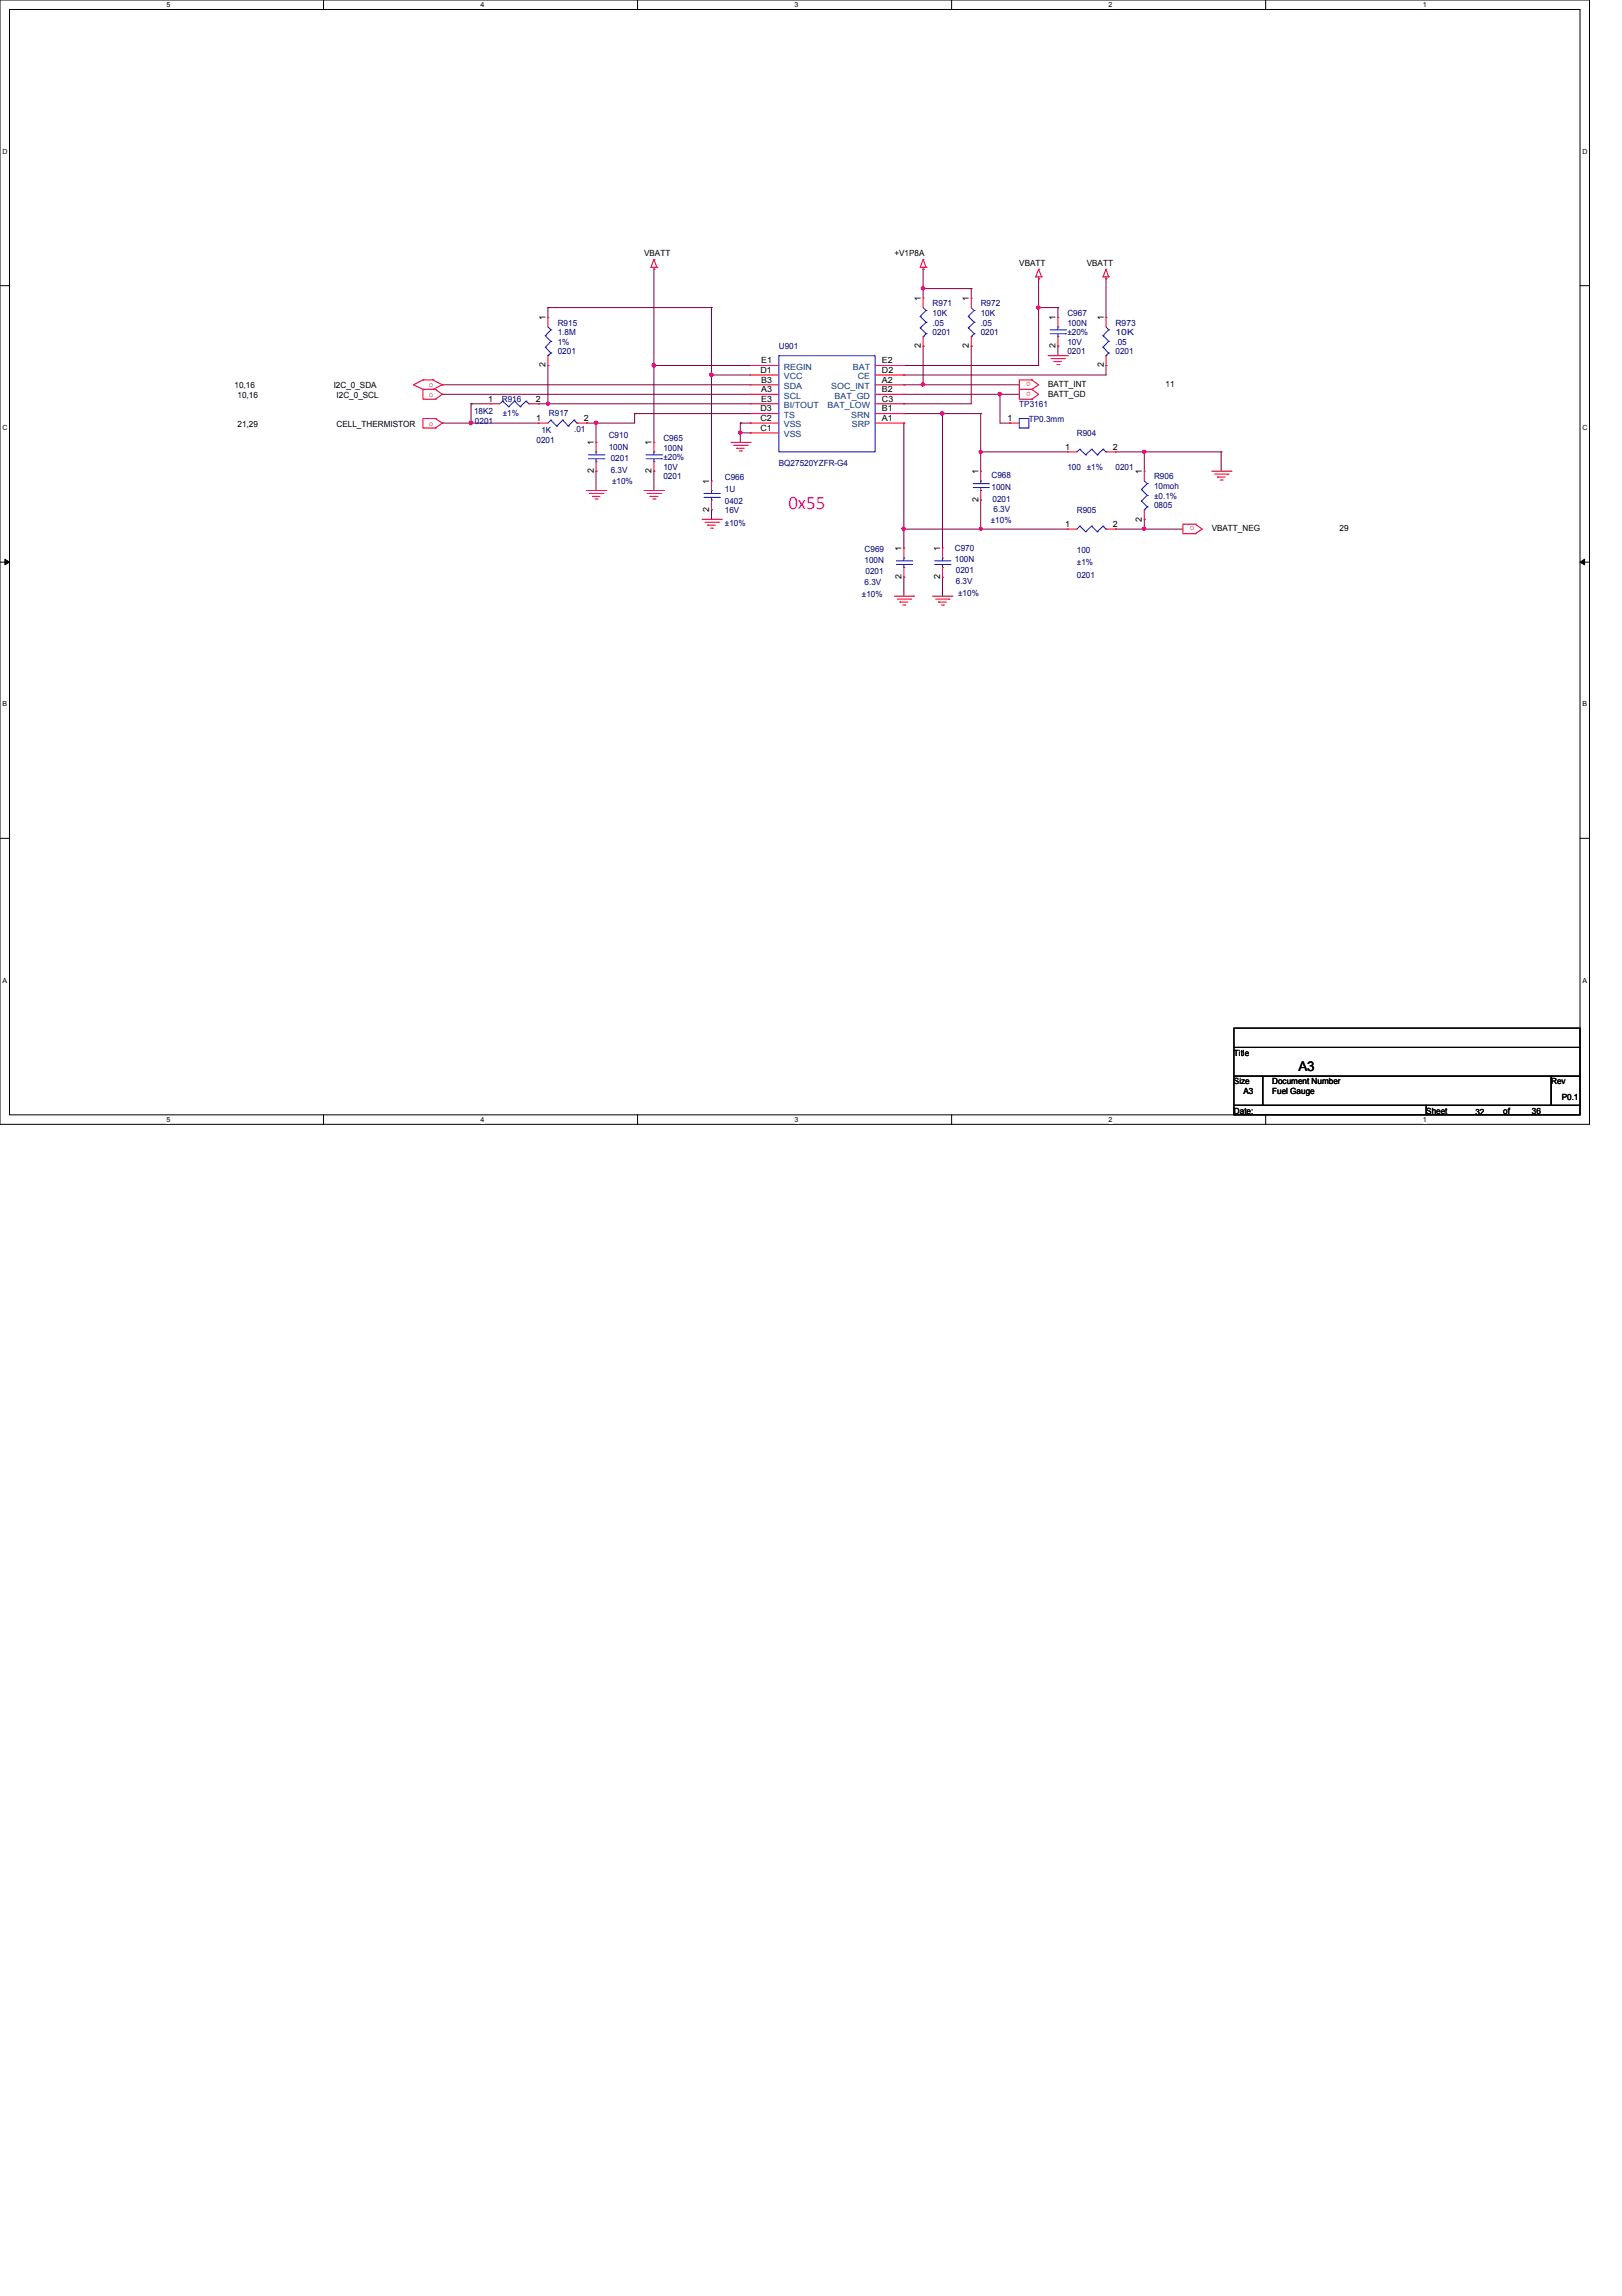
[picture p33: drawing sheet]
<svg xmlns="http://www.w3.org/2000/svg" width="210mm" height="297mm" viewBox="0 0 210 297" stroke-linecap="round" stroke-linejoin="round" font-family="sans-serif">
<defs><g id="words">
<text font-size="2.5" fill="#f0f" x="102" y="65.8">0x55</text>
<text font-size="1.7" x="168" y="138.5">A3</text>
<g font-size="1.1">
<text x="83.4" y="33.1">VBATT</text>
<text x="115.7" y="33.1">+V1P8A</text>
<text x="131.9" y="34.4">VBATT</text>
<text x="140.6" y="34.4">VBATT</text>
<text x="70.6" y="41.4" transform="rotate(-90 70.6 41.4)">1</text>
<text x="119.2" y="38.9" transform="rotate(-90 119.2 38.9)">1</text>
<text x="125.4" y="38.9" transform="rotate(-90 125.4 38.9)">1</text>
<text x="136.6" y="41.4" transform="rotate(-90 136.6 41.4)">1</text>
<text x="142.8" y="41.4" transform="rotate(-90 142.8 41.4)">1</text>
<text x="70.6" y="47.5" transform="rotate(-90 70.6 47.5)">2</text>
<text x="98.5" y="47">E1</text>
<text x="114.1" y="47">E2</text>
<text x="119.2" y="45.1" transform="rotate(-90 119.2 45.1)">2</text>
<text x="125.4" y="45.1" transform="rotate(-90 125.4 45.1)">2</text>
<text x="136.6" y="45.1" transform="rotate(-90 136.6 45.1)">2</text>
<text x="142.8" y="47.5" transform="rotate(-90 142.8 47.5)">2</text>
<text x="30.4" y="50.2">10,16</text>
<text x="30.7" y="51.4">10,16</text>
<text x="43.2" y="50.2">I2C_0_SDA</text>
<text x="43.6" y="51.4">I2C_0_SCL</text>
<text x="63.2" y="51.9">1</text>
<text x="69.3" y="51.9">2</text>
<text x="98.4" y="48.2">D1</text>
<text x="98.4" y="53.2">D3</text>
<text x="98.5" y="49.5">B3</text>
<text x="98.5" y="50.7">A3</text>
<text x="98.5" y="51.9">E3</text>
<text x="114.1" y="48.2">D2</text>
<text x="114.1" y="49.5">A2</text>
<text x="114.1" y="50.7">B2</text>
<text x="114.1" y="51.9">C3</text>
<text x="114.1" y="53.2">B1</text>
<text x="135.6" y="51.3">BATT_GD</text>
<text x="135.6" y="50.1">BATT_INT</text>
<text x="150.8" y="50.1">11</text>
<text x="30.7" y="55.2">21,29</text>
<text x="43.6" y="55.2">CELL_THERMISTOR</text>
<text x="69.4" y="54.4">1</text>
<text x="75.6" y="54.4">2</text>
<text x="76.8" y="57.6" transform="rotate(-90 76.8 57.6)">1</text>
<text x="84.3" y="57.6" transform="rotate(-90 84.3 57.6)">1</text>
<text x="98.4" y="54.4">C2</text>
<text x="98.4" y="55.7">C1</text>
<text x="114.1" y="54.4">A1</text>
<text x="130.4" y="54.4">1</text>
<text x="137.8" y="58.2">1</text>
<text x="144" y="58.2">2</text>
<text x="76.8" y="61.3" transform="rotate(-90 76.8 61.3)">2</text>
<text x="84.3" y="61.3" transform="rotate(-90 84.3 61.3)">2</text>
<text x="91.8" y="62.6" transform="rotate(-90 91.8 62.6)">1</text>
<text x="126.6" y="65" transform="rotate(-90 126.6 65)">2</text>
<text x="126.6" y="61.3" transform="rotate(-90 126.6 61.3)">1</text>
<text x="147.8" y="61.3" transform="rotate(-90 147.8 61.3)">1</text>
<text x="91.8" y="66.2" transform="rotate(-90 91.8 66.2)">2</text>
<text x="116.7" y="71.3" transform="rotate(-90 116.7 71.3)">1</text>
<text x="121.7" y="71.3" transform="rotate(-90 121.7 71.3)">1</text>
<text x="137.8" y="68.2">1</text>
<text x="144" y="68.2">2</text>
<text x="147.8" y="67.5" transform="rotate(-90 147.8 67.5)">2</text>
<text x="156.8" y="68.7">VBATT_NEG</text>
<text x="173.4" y="68.7">29</text>
<text x="116.7" y="74.9" transform="rotate(-90 116.7 74.9)">2</text>
<text x="121.7" y="74.9" transform="rotate(-90 121.7 74.9)">2</text>
<text x="159.7" y="136.6">Title</text>
<text x="159.7" y="140.3">Size</text>
<text x="160.9" y="141.6">A3</text>
<text x="164.6" y="140.3">Document Number</text>
<text x="164.6" y="141.6">Fuel Gauge</text>
<text x="200.7" y="140.3">Rev</text>
<text x="202.1" y="142.3">P0.1</text>
<text x="159.7" y="144.1">Date:</text>
<text x="184.6" y="144.1">Sheet</text>
<text x="190.9" y="144.2">32</text>
<text x="194.5" y="144.1">of</text>
<text x="198.2" y="144.1">36</text>
</g>
<g font-size="1.1" fill="#000080">
<text x="120.7" y="39.6">R971</text>
<text x="120.7" y="40.9">10K</text>
<text x="126.9" y="39.6">R972</text>
<text x="126.9" y="40.9">10K</text>
<text x="138.1" y="40.9">C967</text>
<text x="72.2" y="42.1">R915</text>
<text x="72.2" y="43.3">1.8M</text>
<text x="72.2" y="44.6">1%</text>
<text x="72.2" y="45.8">0201</text>
<text x="100.8" y="45.2">U901</text>
<text x="120.7" y="42.1">.05</text>
<text x="120.7" y="43.3">0201</text>
<text x="126.9" y="42.1">.05</text>
<text x="126.9" y="43.3">0201</text>
<text x="138.1" y="42.1">100N</text>
<text x="138.1" y="45.8">0201</text>
<text x="138.1" y="44.6">10V</text>
<text x="138.1" y="43.3">±20%</text>
<text x="144.4" y="42.1">R973</text>
<text x="144.4" y="43.3">10K</text>
<text x="144.4" y="44.6">.05</text>
<text x="144.4" y="45.8">0201</text>
<text x="61.3" y="53.6">18K2</text>
<text x="64.9" y="51.9">R916</text>
<text x="65.1" y="53.8">±1%</text>
<text x="71" y="53.8">R917</text>
<text x="131.9" y="52.7">TP3161</text>
<text x="61.5" y="54.8">0201</text>
<text x="69.4" y="57.3">0201</text>
<text x="70.1" y="56">1K</text>
<text x="74.3" y="55.9">.01</text>
<text x="78.8" y="56.7">C910</text>
<text x="78.8" y="58.2">100N</text>
<text x="79" y="59.6">0201</text>
<text x="85.9" y="57.1">C965</text>
<text x="85.9" y="58.3">100N</text>
<text x="85.9" y="59.5">±20%</text>
<text x="133.1" y="54.6">TP0.3mm</text>
<text x="139.4" y="56.4">R904</text>
<text x="79" y="61.2">6.3V</text>
<text x="79.2" y="62.7">±10%</text>
<text x="85.9" y="62">0201</text>
<text x="85.9" y="60.8">10V</text>
<text x="93.8" y="62.1">C966</text>
<text x="93.8" y="63.6">1U</text>
<text x="93.8" y="65.2">0402</text>
<text x="100.8" y="60.3">BQ27520YZFR-G4</text>
<text x="128.3" y="61.9">C968</text>
<text x="128.3" y="63.4">100N</text>
<text x="128.4" y="64.9">0201</text>
<text x="138.1" y="60.8">100 ±1%</text>
<text x="144.4" y="60.8">0201</text>
<text x="149.4" y="62">R906</text>
<text x="149.4" y="63.3">10moh</text>
<text x="149.4" y="64.5">±0.1%</text>
<text x="149.4" y="65.7">0805</text>
<text x="93.8" y="66.4">16V</text>
<text x="93.8" y="68">±10%</text>
<text x="111.9" y="71.4">C969</text>
<text x="123.6" y="71.2">C970</text>
<text x="128.2" y="67.6">±10%</text>
<text x="128.6" y="66.3">6.3V</text>
<text x="139.4" y="66.4">R905</text>
<text x="139.4" y="71.5">100</text>
<text x="111.5" y="77.2">±10%</text>
<text x="111.9" y="72.9">100N</text>
<text x="111.9" y="75.7">6.3V</text>
<text x="112" y="74.2">0201</text>
<text x="123.6" y="72.7">100N</text>
<text x="123.7" y="74.1">0201</text>
<text x="123.7" y="75.6">6.3V</text>
<text x="124" y="77.1">±10%</text>
<text x="139.4" y="73.1">±1%</text>
<text x="139.4" y="74.7">0201</text>
</g>
<g font-size="1.1" fill="#004080">
<text x="101.4" y="47.8">REGIN</text>
<text x="110.4" y="47.8">BAT</text>
<text x="101.4" y="49.1">VCC</text>
<text x="101.4" y="50.3">SDA</text>
<text x="101.4" y="51.6">SCL</text>
<text x="101.4" y="52.8">BI/TOUT</text>
<text x="107.1" y="52.8">BAT_LOW</text>
<text x="107.6" y="50.3">SOC_INT</text>
<text x="108" y="51.6">BAT_GD</text>
<text x="111" y="49.1">CE</text>
<text x="101.4" y="54.1">TS</text>
<text x="101.4" y="55.3">VSS</text>
<text x="101.4" y="56.6">VSS</text>
<text x="110.2" y="54.1">SRN</text>
<text x="110.2" y="55.3">SRP</text>
</g>
<g font-size="1.1" fill="#f00">
<text x="55.5" y="51.3">o</text>
<text x="55.5" y="50.1">o</text>
<text x="133.4" y="50.7" transform="rotate(-180 133.4 50.7)">o</text>
<text x="133.4" y="49.4" transform="rotate(-180 133.4 49.4)">o</text>
<text x="55.5" y="55.1">o</text>
<text x="154.6" y="68.1" transform="rotate(-180 154.6 68.1)">o</text>
</g>
<g font-size=".9">
<text x="21.5" y=".9">5</text>
<text x="62.2" y=".9">4</text>
<text x="102.8" y=".9">3</text>
<text x="143.5" y=".9">2</text>
<text x="184.1" y=".9">1</text>
<text x=".3" y="19.9">D</text>
<text x="204.8" y="19.9">D</text>
<text x=".3" y="55.6">C</text>
<text x="204.8" y="55.6">C</text>
<text x=".3" y="91.4">B</text>
<text x="204.8" y="91.4">B</text>
<text x=".3" y="127.1">A</text>
<text x="204.8" y="127.1">A</text>
<text x="21.5" y="145.2">5</text>
<text x="62.2" y="145.2">4</text>
<text x="102.8" y="145.2">3</text>
<text x="143.5" y="145.2">2</text>
<text x="184.1" y="145.2">1</text>
</g>
</g></defs>
<path d="M0 0h205.7v145.5h-205.7zM1.2 1.2h203.3v143h-203.3z" fill="none" stroke="#000" stroke-width=".13"/>
<g fill="#fff">
<path d="M21.5 .1h.6v1h-.6z"/>
<path d="M21.5 144.4h.6v1h-.6z"/>
</g>
<path d="M41.9 0v1.2M41.9 144.2v1.3" fill="none" stroke="#000" stroke-width=".13"/>
<g fill="#fff">
<path d="M62.2 .1h.5v1h-.5z"/>
<path d="M62.2 144.4h.5v1h-.5z"/>
</g>
<path d="M82.5 0v1.2M82.5 144.2v1.3" fill="none" stroke="#000" stroke-width=".13"/>
<g fill="#fff">
<path d="M102.8 .1h.5v1h-.5z"/>
<path d="M102.8 144.4h.5v1h-.5z"/>
</g>
<path d="M123.1 0v1.2M123.1 144.2v1.3" fill="none" stroke="#000" stroke-width=".13"/>
<g fill="#fff">
<path d="M143.5 .1h.5v1h-.5z"/>
<path d="M143.5 144.4h.5v1h-.5z"/>
</g>
<path d="M163.8 0v1.2M163.8 144.2v1.3" fill="none" stroke="#000" stroke-width=".13"/>
<g fill="#fff">
<path d="M184.1 .1h.5v1h-.5z"/>
<path d="M184.1 144.4h.5v1h-.5z"/>
<path d="M.3 19.1h.7v1h-.7z"/>
<path d="M204.8 19.1h.6v1h-.6z"/>
<path d="M.3 54.8h.7v1h-.7z"/>
<path d="M204.8 54.8h.6v1h-.6z"/>
</g>
<path d="M0 37h1.2M204.5 37h1.2" fill="none" stroke="#000" stroke-width=".13"/>
<g fill="#fff">
<path d="M.3 90.6h.6v1h-.6z"/>
<path d="M204.8 90.6h.6v1h-.6z"/>
</g>
<path d="M0 72.7h1.2M.6 72.3l.6 .4-.6 .4zM204.5 72.7l.6-.4v.8zM204.5 72.7h1.2" fill="none" stroke="#000" stroke-width=".13"/>
<path d="M.6 72.3l.6 .4-.6 .4zM204.5 72.7l.6-.4v.8z" fill="#000"/>
<g fill="#fff">
<path d="M.3 126.3h.6v1h-.6z"/>
<path d="M204.8 126.3h.6v1h-.6z"/>
</g>
<path d="M0 108.5h1.2M204.5 108.5h1.2" fill="none" stroke="#000" stroke-width=".13"/>
<g fill="none" stroke="#800040" stroke-width=".13">
<path d="M143.1 36.1h.1M143.1 36.1v5M84.6 47.3h.1M84.6 47.3v9.9M84.6 47.3h12.5M92.1 48.5h.1M92.1 48.5v13.7M117 47.3h.1M117 47.3h17.4M143.1 47.3h.1M143.1 47.3v1.2M144.4 58.5h.1"/>
<path d="M144.4 58.5h3.7M158 58.5h.1M158 58.5v2.5M84.6 61h.1M84.6 61v2.5"/>
</g>
<path d="M91.9 48.3h.3l.1 .2-.1 .1-.2 .1-.1-.1z" fill-rule="evenodd" fill="#f0f"/>
<path d="M91.9 48.3h.3l.1 .2-.1 .1-.2 .1-.1-.1z" fill="none" stroke="#f0f" stroke-width=".13"/>
<path d="M84.6 34.8h.1M84.6 34.8v12.5M134.4 39.8h.1M134.4 39.8v7.5M92.1 48.5h.1M92.1 48.5h5M117 48.5h.1M117 48.5h26.1M144.4 68.5h.1M144.4 68.5h3.7" fill="none" stroke="#800040" stroke-width=".13"/>
<path d="M84.4 47.1h.4v.1v.2l-.2 .1-.2-.1z" fill-rule="evenodd" fill="#f0f"/>
<path d="M84.4 47.1h.4v.1v.2l-.2 .1-.2-.1z" fill="none" stroke="#f0f" stroke-width=".13"/>
<path d="M136.9 39.8h.1M136.9 39.8v1.3M95.8 56h.1M95.8 54.7h.1M95.8 54.7v2.5" fill="none" stroke="#800040" stroke-width=".13"/>
<path d="M95.6 55.8h.3l.1 .2-.1 .1-.1 .1-.2-.1z" fill-rule="evenodd" fill="#f0f"/>
<path d="M95.6 55.8h.3l.1 .2-.1 .1-.1 .1-.2-.1z" fill="none" stroke="#f0f" stroke-width=".13"/>
<path d="M134.4 36.1h.1M134.4 36.1v3.7M95.8 56h.1M95.8 54.7h.1M95.8 56h1.3M95.8 54.7h1.3" fill="none" stroke="#800040" stroke-width=".13"/>
<path d="M134.2 39.6h.3l.1 .2-.1 .1-.1 .1-.2-.1z" fill-rule="evenodd" fill="#f0f"/>
<path d="M134.2 39.6h.3l.1 .2-.1 .1-.1 .1-.2-.1z" fill="none" stroke="#f0f" stroke-width=".13"/>
<path d="M119.5 37.3h.1M119.5 37.3v1.3M134.4 39.8h.1M134.4 39.8h2.5" fill="none" stroke="#800040" stroke-width=".13"/>
<path d="M119.3 37.1h.3l.1 .2-.1 .1-.2 .1-.1-.1z" fill-rule="evenodd" fill="#f0f"/>
<path d="M119.3 37.1h.3l.1 .2-.1 .1-.2 .1-.1-.1z" fill="none" stroke="#f0f" stroke-width=".13"/>
<g fill="none" stroke="#800040" stroke-width=".13">
<path d="M119.5 34.8h.1M119.5 37.3h.1M119.5 34.8v2.5M119.5 37.3h6.2M125.7 37.3h.1M125.7 37.3v1.3M117 53.5h.1M117 53.5h5M119.5 44.8h.1M119.5 44.8v5M125.7 44.8h.1M125.7 44.8v7.4"/>
<path d="M92.1 66h.1M92.1 66v1.2M126.9 68.5h.1M126.9 68.5h11.2"/>
</g>
<path d="M126.8 68.3h.3v.1v.1l-.2 .1-.1-.1z" fill-rule="evenodd" fill="#f0f"/>
<path d="M126.8 68.3h.3v.1v.1l-.2 .1-.1-.1z" fill="none" stroke="#f0f" stroke-width=".13"/>
<path d="M117 54.7h.1M117 54.7v13.8" fill="none" stroke="#800040" stroke-width=".13"/>
<path d="M116.8 68.3h.3l.1 .1-.1 .1-.2 .1-.1-.1z" fill-rule="evenodd" fill="#f0f"/>
<path d="M116.8 68.3h.3l.1 .1-.1 .1-.2 .1-.1-.1z" fill="none" stroke="#f0f" stroke-width=".13"/>
<path d="M122 53.5h.1M122 53.5v17.4M126.9 58.5h.1M126.9 58.5v2.5" fill="none" stroke="#800040" stroke-width=".13"/>
<path d="M121.8 53.3h.3l.1 .2-.1 .1-.2 .1-.1-.1z" fill-rule="evenodd" fill="#f0f"/>
<path d="M121.8 53.3h.3l.1 .2-.1 .1-.2 .1-.1-.1z" fill="none" stroke="#f0f" stroke-width=".13"/>
<path d="M122 53.5h.1M122 53.5h4.9M126.9 58.5h.1M126.9 58.5h11.2M117 68.5h.1M117 74.7h.1M117 68.5v2.4M117 74.7v2.4M122 74.7h.1M122 74.7v2.4" fill="none" stroke="#800040" stroke-width=".13"/>
<path d="M126.8 58.3h.3v.2v.1l-.2 .1-.1-.1z" fill-rule="evenodd" fill="#f0f"/>
<path d="M126.8 58.3h.3v.2v.1l-.2 .1-.1-.1z" fill="none" stroke="#f0f" stroke-width=".13"/>
<g fill="none" stroke="#800040" stroke-width=".13">
<path d="M57.2 49.8h.1M57.2 51h.1M57.2 49.8h39.9M57.2 51h39.9M117 49.8h.1M117 52.2h.1M117 49.8h14.9M117 52.2h8.7M119.5 49.8h.1M126.9 53.5h.1M126.9 53.5v5M136.9 44.8h.1"/>
<path d="M136.9 44.8v1.2M117 68.5h.1M126.9 64.7h.1M126.9 64.7v3.8h-9.9"/>
</g>
<path d="M119.3 49.6h.3l.1 .1-.1 .2-.2 .1-.1-.1z" fill-rule="evenodd" fill="#f0f"/>
<path d="M119.3 49.6h.3l.1 .1-.1 .2-.2 .1-.1-.1z" fill="none" stroke="#f0f" stroke-width=".13"/>
<path d="M117 51h12.4M129.4 51h.1M148.1 58.5h.1M148.1 58.5v2.5M148.1 58.5h9.9" fill="none" stroke="#800040" stroke-width=".13"/>
<path d="M147.9 58.3h.3l.1 .2-.1 .1-.2 .1-.1-.1z" fill-rule="evenodd" fill="#f0f"/>
<path d="M147.9 58.3h.3l.1 .2-.1 .1-.2 .1-.1-.1z" fill="none" stroke="#f0f" stroke-width=".13"/>
<path d="M148.1 67.2h.1M148.1 68.5h.1M148.1 67.2v1.3M148.1 68.5h5" fill="none" stroke="#800040" stroke-width=".13"/>
<path d="M147.9 68.3h.3l.1 .1-.1 .1-.2 .1-.1-.1z" fill-rule="evenodd" fill="#f0f"/>
<path d="M147.9 68.3h.3l.1 .1-.1 .1-.2 .1-.1-.1z" fill="none" stroke="#f0f" stroke-width=".13"/>
<path d="M70.9 52.2h.1M70.9 52.2h26.2" fill="none" stroke="#800040" stroke-width=".13"/>
<path d="M70.8 52.1h.2l.1 .1-.1 .2-.1 .1-.1-.1z" fill-rule="evenodd" fill="#f0f"/>
<path d="M70.8 52.1h.2l.1 .1-.1 .2-.1 .1-.1-.1z" fill="none" stroke="#f0f" stroke-width=".13"/>
<g fill="none" stroke="#800040" stroke-width=".13">
<path d="M70.9 39.8h.1M70.9 39.8v1.3M70.9 39.8h21.2M92.1 39.8h.1M92.1 39.8v8.7M61 54.7h.1M61 54.7h8.7M70.9 47.3h.1M70.9 47.3v4.9M75.9 54.7h.1M75.9 54.7h1.2M82.1 53.5h.1"/>
<path d="M82.1 53.5v1.2M82.1 53.5h15"/>
</g>
<path d="M60.8 54.5h.3l.1 .2-.1 .2h-.2h-.1z" fill-rule="evenodd" fill="#f0f"/>
<path d="M60.8 54.5h.3l.1 .2-.1 .2h-.2h-.1z" fill="none" stroke="#f0f" stroke-width=".13"/>
<path d="M57.2 54.7h.1M61 52.2h.1M61 52.2h2.5M61 52.2v2.5h-3.8M69.7 52.2h.1M69.7 52.2h1.2M77.1 54.7h.1M77.1 54.7h5M77.1 54.7v2.5M77.1 61h.1M77.1 61v2.5" fill="none" stroke="#800040" stroke-width=".13"/>
<path d="M77 54.5h.3v.2v.2h-.2h-.1z" fill-rule="evenodd" fill="#f0f"/>
<path d="M77 54.5h.3v.2v.2h-.2h-.1z" fill="none" stroke="#f0f" stroke-width=".13"/>
<path d="M129.4 51h.1M129.4 51v3.7M129.4 51h2.5" fill="none" stroke="#800040" stroke-width=".13"/>
<path d="M129.2 50.8h.3l.1 .2-.1 .1-.1 .1-.2-.1z" fill-rule="evenodd" fill="#f0f"/>
<path d="M129.2 50.8h.3l.1 .2-.1 .1-.1 .1-.2-.1z" fill="none" stroke="#f0f" stroke-width=".13"/>
<path d="M129.4 54.7h1.3M130.7 54.7h.1" fill="none" stroke="#800040" stroke-width=".13"/>
<g fill="none" stroke="#f00" stroke-width=".13">
<path d="M84.2 34.6h.1M84.2 34.6h.8M84.6 34.8h.1M84.6 33.6h.1M84.6 34.6v.2M84.6 33.6l-.4 1M84.6 33.6l.4 1M85 34.6h.1M119.1 34.6h.1M119.1 34.6h.7M119.5 34.8h.1M119.5 33.6h.1"/>
<path d="M119.5 38.6h.1M119.5 34.6v.2M119.5 38.6v1.2M119.5 33.6l-.4 1M119.5 33.6l.3 1M119.8 34.6h.1M125.7 38.6h.1M125.7 38.6v1.2M134 35.8h.1M134 35.8h.8M134.4 36.1h.1M134.4 34.8h.1"/>
<path d="M134.4 35.8v.3M134.4 34.8l-.4 1M134.4 34.8l.4 1M134.8 35.8h.1M142.7 35.8h.1M142.7 35.8h.8M143.1 36.1h.1M143.1 34.8h.1M143.1 35.8v.3M143.1 34.8l-.4 1M143.1 34.8l.4 1M143.5 35.8h.1"/>
<path d="M53.5 49.8h.1M53.5 49.8l1.2 .6M54.7 49.1h.1M54.7 50.4h.1M54.7 49.1h1.3M54.7 49.1l-1.2 .7M54.7 50.4h1.3M56 49.1h.1M56 50.4h.1M56 49.1l1.2 .7M56.3 50.4h.1M56.3 51.6h.1"/>
<path d="M56.3 50.4h-1.6v1.2h1.6M56.3 54.1h.1M56.3 55.4h.1M56.3 54.1h-1.6v1.3h1.6M56.3 50.4l.9 .6-.9 .6M56.3 54.1l.9 .6-.9 .7M57.2 49.8h.1M57.2 49.8l-1.2 .6M63.5 52.2h.1M63.5 52.2h1.2M68.5 52.2h1.2M69.7 54.7h.1"/>
<path d="M69.7 52.2h.1M69.7 54.7h1.2M70.9 41.1h.1M70.9 47.3h.1M70.9 41.1v1.2M70.9 46v1.3M74.7 54.7h1.2M75.9 54.7h.1M77.1 57.2h.1M77.1 57.2v1.3M77.1 59.7v1.3M84.6 57.2h.1"/>
<path d="M84.6 57.2v1.3M84.6 59.7v1.3M94.6 57.2h2.5M95 57.6h1.7M95.3 58h.1M95.3 58h1M95.7 58.3h.2M95.9 58.3h.1M96.7 57.6h.1M97.1 57.2h.1M97.1 47.3h.1M97.1 48.5h.1"/>
<path d="M97.1 49.8h.1M97.1 51h.1M97.1 52.2h.1M97.1 53.5h.1M97.1 54.7h.1M97.1 56h.1M97.1 54.7h3.7M97.1 52.2h3.7M97.1 47.3h3.7M97.1 48.5h3.7M97.1 49.8h3.7M97.1 51h3.7"/>
<path d="M97.1 53.5h3.7M97.1 56h3.7M113.2 54.7h3.8M113.2 52.2h3.8M113.2 47.3h3.8M113.2 48.5h3.8M113.2 49.8h3.8M113.2 51h3.8M113.2 53.5h3.8M117 47.3h.1M117 48.5h.1M117 49.8h.1"/>
<path d="M117 51h.1M117 52.2h.1M117 53.5h.1M117 54.7h.1M119.5 44.8h.1M119.5 43.6v1.2M125.7 44.8h.1M125.7 43.6v1.2M130.7 54.7h.1M130.7 54.7h1.2M133.5 51.6h.1M133.5 50.4h.1"/>
<path d="M133.5 50.4h-1.6v1.2h1.6M133.5 49.1h.1M133.5 49.1h-1.6v1.3h1.6M133.5 50.4l.9 .6-.9 .6M133.5 49.1l.9 .7-.9 .6M135.6 46h2.5M136 46.4h1.8M136.4 46.8h.1M136.4 46.8h1M136.8 47.2h.2M136.9 41.1h.1M136.9 44.8h.1"/>
<path d="M136.9 41.1v1.2M136.9 43.6v1.2M137 47.2h.1M137.8 46.4h.1M138.1 46h.1M138.1 58.5h.1M138.1 58.5h1.3M143.1 41.1h.1M143.1 47.3h.1M143.1 41.1v1.2M143.1 46v1.3M143.1 58.5h1.3"/>
<path d="M144.4 58.5h.1M75.9 63.5h2.5M76.3 63.8h1.7M76.7 64.2h.1M76.7 64.2h.9M77 64.6h.3M77.1 61h.1M77.3 64.6h.1M78 63.8h.1M78.4 63.5h.1M83.4 63.5h2.5M83.7 63.8h1.8"/>
<path d="M84.1 64.2h.1M84.1 64.2h1M84.5 64.6h.3M84.6 61h.1M84.8 64.6h.1M85.5 63.8h.1M85.9 63.5h.1M90.8 67.2h2.5M91.2 67.6h1.8M91.6 67.9h.1M91.6 67.9h1M91.9 68.3h.3"/>
<path d="M92.1 62.2h.1M92.1 66h.1M92.1 62.2v1.3M92.1 64.7v1.3M92.2 68.3h.1M93 67.6h.1M93.3 67.2h.1M115.7 77.1h2.5M116.1 77.5h1.8M116.5 77.9h.1M116.5 77.9h1M116.8 78.3h.3"/>
<path d="M117 70.9h.1M117 74.7h.1M117 70.9v1.3M117 73.4v1.3M117.1 78.3h.1M117.9 77.5h.1M118.2 77.1h.1M120.7 77.1h2.5M121.1 77.5h1.7M121.5 77.9h.1M121.5 77.9h1M121.8 78.3h.3"/>
<path d="M122 70.9h.1M122 74.7h.1M122 70.9v1.3M122 73.4v1.3M122.1 78.3h.1M122.8 77.5h.1M123.2 77.1h.1M126.9 61h.1M126.9 64.7h.1M126.9 61v1.2M126.9 63.5v1.2M138.1 68.5h.1"/>
<path d="M138.1 68.5h1.3M143.1 68.5h1.3M144.4 68.5h.1M148.1 61h.1M148.1 67.2h.1M148.1 61v1.2M148.1 66v1.2M154.7 69h.1M154.7 67.8h.1M154.7 67.8h-1.6v1.2h1.6M154.7 67.8l.9 .7-.9 .5M156.8 61h2.5"/>
<path d="M157.2 61.3h1.7M157.6 61.7h.1M157.6 61.7h.9M157.9 62.1h.3M158.2 62.1h.1M158.9 61.3h.1M159.3 61h.1"/>
</g>
<path d="M159.7 133h44.8v2.5h-44.8zM159.7 135.5h44.8v3.7h-44.8zM159.7 139.2h3.7v3.8h-3.7zM163.4 139.2h37.3v3.8h-37.3zM200.7 139.2h3.8v3.8h-3.8zM159.7 143h24.9v1.2h-24.9zM184.6 143h19.9v1.2h-19.9z" fill="none" stroke="#000" stroke-width=".13"/>
<g fill="none" stroke="#00f" stroke-width=".13">
<path d="M119.5 39.8l.3 .4M125.7 39.8l.4 .4M65.1 51.9h.1M65.1 51.9l-.4 .3M65.1 51.9l.7 .7M65.8 52.6h.1M66.6 51.9h.1M66.6 51.9l-.8 .7M66.6 51.9l.7 .7M67.3 52.6h.1M68.1 51.9h.1M68.1 51.9l-.8 .7"/>
<path d="M68.1 51.9l.4 .3M68.5 52.2h.1M70.6 43.4h.1M70.6 44.9h.1M70.6 43.4l.7 .8M70.6 44.9l.7 .8M70.9 46h.1M70.9 42.3l.4 .4M71.3 54.4h.1M71.3 42.7h.1M71.3 44.2h.1M71.3 45.7h.1"/>
<path d="M71.3 54.4l-.4 .3M71.3 54.4l.8 .7M71.3 42.7l-.7 .7M71.3 44.2l-.7 .7M71.3 45.7l-.4 .3M72.1 55.1h.1M72.8 54.4h.1M72.8 54.4l-.7 .7M72.8 54.4l.7 .7M73.5 55.1h.1M74.3 54.4h.1M74.3 54.4l-.8 .7"/>
<path d="M74.3 54.4l.4 .3M74.7 54.7h.1M76.2 58.8h1.9M76.2 59.4h1.9M77.1 58.5h.1M77.1 59.7h.1M77.1 58.5v.3M77.1 59.4v.3M78.1 58.8h.1M78.1 59.4h.1M83.6 58.8h2M83.6 59.4h2"/>
<path d="M84.6 58.5h.1M84.6 59.7h.1M84.6 58.5v.3M84.6 59.4v.3M85.6 58.8h.1M85.6 59.4h.1M100.8 46h12.4v12.5h-12.4zM119.1 40.9h.1M119.1 42.4h.1M119.1 40.9l.7 .8M119.1 42.4l.7 .8M119.5 43.6h.1"/>
<path d="M119.8 40.2h.1M119.8 41.7h.1M119.8 43.2h.1M119.8 40.2l-.7 .7M119.8 41.7l-.7 .7M119.8 43.2l-.3 .4M125.3 40.9h.1M125.3 42.4h.1M125.3 40.9l.8 .8M125.3 42.4l.8 .8M125.7 43.6h.1M126.1 40.2h.1"/>
<path d="M126.1 41.7h.1M126.1 43.2h.1M126.1 40.2l-.8 .7M126.1 41.7l-.8 .7M126.1 43.2l-.4 .4M131.9 54.1h1.2v1.3h-1.2zM135.9 42.7h2M135.9 43.2h2M136.9 42.3h.1M136.9 43.6h.1M136.9 42.3v.4M136.9 43.2v.4"/>
<path d="M137.9 42.7h.1M137.9 43.2h.1M139.7 58.1h.1M139.7 58.1l-.3 .4M139.7 58.1l.8 .7M140.5 58.8h.1M141.3 58.1h.1M141.3 58.1l-.8 .7M141.3 58.1l.7 .7M142 58.8h.1M142.7 43.4h.1M142.7 44.9h.1"/>
<path d="M142.7 58.1h.1M142.7 43.4l.8 .8M142.7 44.9l.8 .8M142.7 58.1l-.7 .7M142.7 58.1l.4 .4M143.1 46h.1M143.1 58.5h.1M143.1 42.3l.4 .4M143.5 42.7h.1M143.5 44.2h.1M143.5 45.7h.1M143.5 42.7l-.8 .7"/>
<path d="M143.5 44.2l-.8 .7M143.5 45.7l-.4 .3M91.1 63.8h2M91.1 64.3h2M92.1 63.5h.1M92.1 64.7h.1M92.1 63.5v.3M92.1 64.3v.4M93.1 63.8h.1M93.1 64.3h.1M116 72.6h2M116 73h2"/>
<path d="M117 72.2h.1M117 73.4h.1M117 72.2v.4M117 73v.4M118 72.6h.1M118 73h.1M120.9 72.6h2M120.9 73h2M122 72.2h.1M122 73.4h.1M122 72.2v.4M122 73v.4"/>
<path d="M122.9 72.6h.1M122.9 73h.1M125.9 62.6h2M125.9 63.1h2M126.9 62.2h.1M126.9 63.5h.1M126.9 62.2v.4M126.9 63.1v.4M127.9 62.6h.1M127.9 63.1h.1M139.7 68.1h.1M139.7 68.1l-.3 .4"/>
<path d="M139.7 68.1l.8 .7M140.5 68.8h.1M141.3 68.1h.1M141.3 68.1l-.8 .7M141.3 68.1l.7 .7M142 68.8h.1M142.7 68.1h.1M142.7 68.1l-.7 .7M142.7 68.1l.4 .4M143.1 68.5h.1M147.7 63.3h.1M147.7 64.8h.1"/>
<path d="M147.7 63.3l.8 .8M147.7 64.8l.8 .8M148.1 66h.1M148.1 62.2l.4 .4M148.5 62.6h.1M148.5 64.1h.1M148.5 65.6h.1M148.5 62.6l-.8 .7M148.5 64.1l-.8 .7M148.5 65.6l-.4 .4"/>
</g>
<path d="M91.9 48.3h.3l.1 .2-.1 .1-.2 .1-.1-.1z" fill-rule="evenodd" fill="#f0f"/>
<path d="M91.9 48.3h.3l.1 .2-.1 .1-.2 .1-.1-.1z" fill="none" stroke="#f0f" stroke-width=".13"/>
<path d="M84.4 47.1h.4v.1v.2l-.2 .1-.2-.1z" fill-rule="evenodd" fill="#f0f"/>
<path d="M84.4 47.1h.4v.1v.2l-.2 .1-.2-.1z" fill="none" stroke="#f0f" stroke-width=".13"/>
<path d="M95.6 55.8h.3l.1 .2-.1 .1-.1 .1-.2-.1z" fill-rule="evenodd" fill="#f0f"/>
<path d="M95.6 55.8h.3l.1 .2-.1 .1-.1 .1-.2-.1z" fill="none" stroke="#f0f" stroke-width=".13"/>
<path d="M134.2 39.6h.3l.1 .2-.1 .1-.1 .1-.2-.1z" fill-rule="evenodd" fill="#f0f"/>
<path d="M134.2 39.6h.3l.1 .2-.1 .1-.1 .1-.2-.1z" fill="none" stroke="#f0f" stroke-width=".13"/>
<path d="M119.3 37.1h.3l.1 .2-.1 .1-.2 .1-.1-.1z" fill-rule="evenodd" fill="#f0f"/>
<path d="M119.3 37.1h.3l.1 .2-.1 .1-.2 .1-.1-.1z" fill="none" stroke="#f0f" stroke-width=".13"/>
<path d="M126.8 68.3h.3v.1v.1l-.2 .1-.1-.1z" fill-rule="evenodd" fill="#f0f"/>
<path d="M126.8 68.3h.3v.1v.1l-.2 .1-.1-.1z" fill="none" stroke="#f0f" stroke-width=".13"/>
<path d="M116.8 68.3h.3l.1 .1-.1 .1-.2 .1-.1-.1z" fill-rule="evenodd" fill="#f0f"/>
<path d="M116.8 68.3h.3l.1 .1-.1 .1-.2 .1-.1-.1z" fill="none" stroke="#f0f" stroke-width=".13"/>
<path d="M121.8 53.3h.3l.1 .2-.1 .1-.2 .1-.1-.1z" fill-rule="evenodd" fill="#f0f"/>
<path d="M121.8 53.3h.3l.1 .2-.1 .1-.2 .1-.1-.1z" fill="none" stroke="#f0f" stroke-width=".13"/>
<path d="M126.8 58.3h.3v.2v.1l-.2 .1-.1-.1z" fill-rule="evenodd" fill="#f0f"/>
<path d="M126.8 58.3h.3v.2v.1l-.2 .1-.1-.1z" fill="none" stroke="#f0f" stroke-width=".13"/>
<path d="M119.3 49.6h.3l.1 .1-.1 .2-.2 .1-.1-.1z" fill-rule="evenodd" fill="#f0f"/>
<path d="M119.3 49.6h.3l.1 .1-.1 .2-.2 .1-.1-.1z" fill="none" stroke="#f0f" stroke-width=".13"/>
<path d="M147.9 58.3h.3l.1 .2-.1 .1-.2 .1-.1-.1z" fill-rule="evenodd" fill="#f0f"/>
<path d="M147.9 58.3h.3l.1 .2-.1 .1-.2 .1-.1-.1z" fill="none" stroke="#f0f" stroke-width=".13"/>
<path d="M147.9 68.3h.3l.1 .1-.1 .1-.2 .1-.1-.1z" fill-rule="evenodd" fill="#f0f"/>
<path d="M147.9 68.3h.3l.1 .1-.1 .1-.2 .1-.1-.1z" fill="none" stroke="#f0f" stroke-width=".13"/>
<path d="M70.8 52.1h.2l.1 .1-.1 .2-.1 .1-.1-.1z" fill-rule="evenodd" fill="#f0f"/>
<path d="M70.8 52.1h.2l.1 .1-.1 .2-.1 .1-.1-.1z" fill="none" stroke="#f0f" stroke-width=".13"/>
<path d="M60.8 54.5h.3l.1 .2-.1 .2h-.2h-.1z" fill-rule="evenodd" fill="#f0f"/>
<path d="M60.8 54.5h.3l.1 .2-.1 .2h-.2h-.1z" fill="none" stroke="#f0f" stroke-width=".13"/>
<path d="M77 54.5h.3v.2v.2h-.2h-.1z" fill-rule="evenodd" fill="#f0f"/>
<path d="M77 54.5h.3v.2v.2h-.2h-.1z" fill="none" stroke="#f0f" stroke-width=".13"/>
<path d="M129.2 50.8h.3l.1 .2-.1 .1-.1 .1-.2-.1z" fill-rule="evenodd" fill="#f0f"/>
<path d="M129.2 50.8h.3l.1 .2-.1 .1-.1 .1-.2-.1z" fill="none" stroke="#f0f" stroke-width=".13"/>
<use href="#words"/>
</svg>
